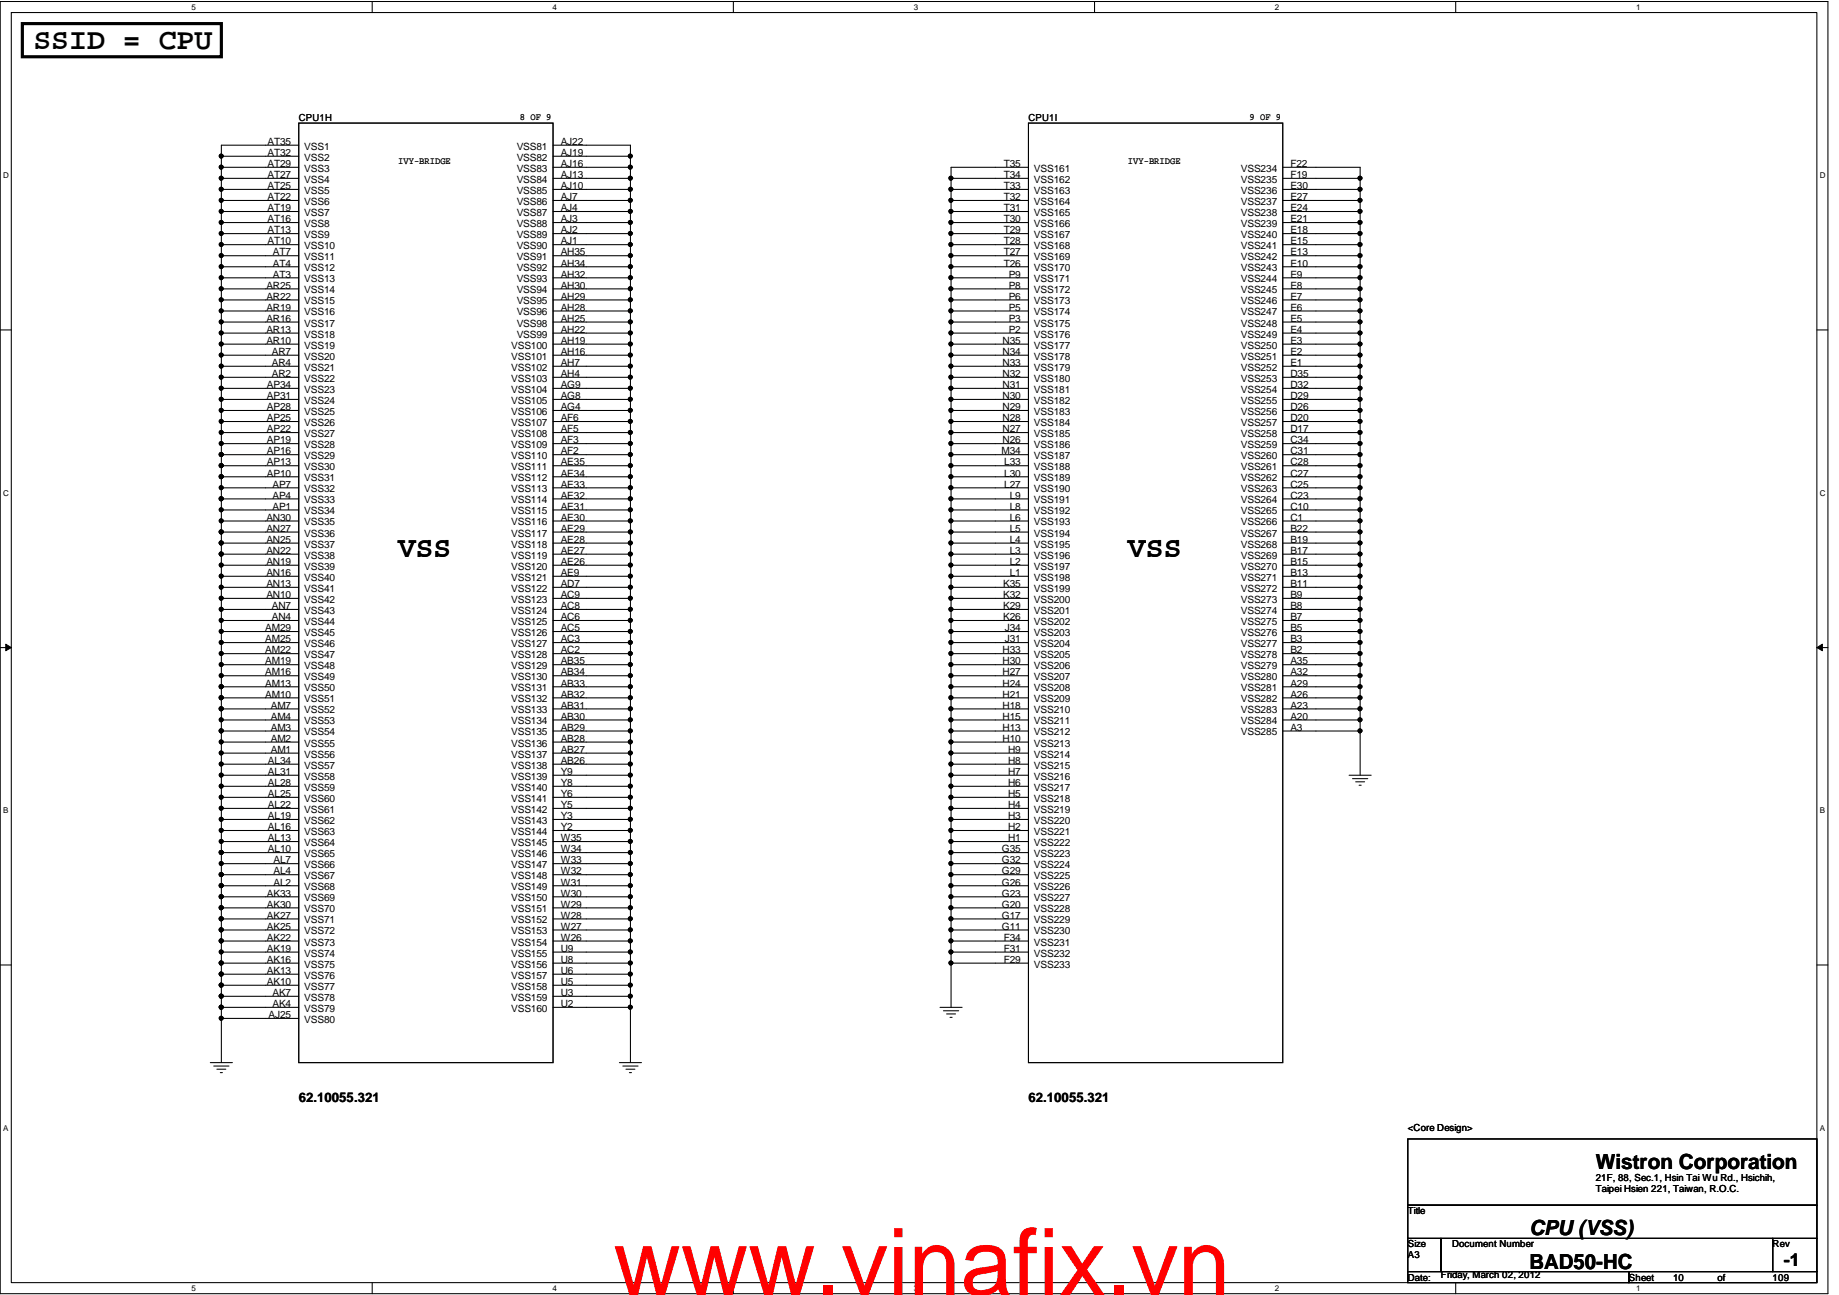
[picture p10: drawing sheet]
<svg xmlns="http://www.w3.org/2000/svg" width="278mm" height="196mm" viewBox="0 0 278 196" stroke-linecap="round" stroke-linejoin="round" font-family="sans-serif">
<defs><g id="words">
<text font-size="14.1" fill="#f00" x="92.8" y="196">www.vinafix.vn</text>
<g font-size="4.5">
<text x="5.1" y="7.4">SSID = CPU</text>
<text x="60.2" y="84.3">VSS</text>
<text x="170.6" y="84.3">VSS</text>
</g>
<g font-size="3.1">
<text x="241.4" y="176.9">Wistron Corporation</text>
<text x="231.3" y="192">BAD50-HC</text>
<text x="231.3" y="186.9">CPU (VSS)</text>
</g>
<text font-size="2.7" x="269.8" y="191.5">-1</text>
<g font-size="2">
<text x="45.2" y="166.7">62.10055.321</text>
<text x="155.6" y="166.7">62.10055.321</text>
</g>
<g font-size="1.5">
<text x="40.5" y="21.9">AT35</text>
<text x="40.5" y="23.6">AT32</text>
<text x="45.2" y="18.3">CPU1H</text>
<text x="46" y="22.6">VSS1</text>
<text x="78.2" y="22.6">VSS81</text>
<text x="78.6" y="18.1">8 OF 9</text>
<text x="84.8" y="21.9">AJ22</text>
<text x="84.8" y="23.6">AJ19</text>
<text x="155.6" y="18.3">CPU1I</text>
<text x="189" y="18.1">9 OF 9</text>
<text x="40.5" y="25.3">AT29</text>
<text x="40.5" y="26.9">AT27</text>
<text x="40.5" y="28.6">AT25</text>
<text x="46" y="24.3">VSS2</text>
<text x="46" y="26">VSS3</text>
<text x="46" y="27.7">VSS4</text>
<text x="46" y="29.3">VSS5</text>
<text x="60.2" y="24.8">IVY-BRIDGE</text>
<text x="78.2" y="24.3">VSS82</text>
<text x="78.2" y="26">VSS83</text>
<text x="78.2" y="27.7">VSS84</text>
<text x="78.2" y="29.3">VSS85</text>
<text x="84.8" y="25.3">AJ16</text>
<text x="84.8" y="26.9">AJ13</text>
<text x="84.8" y="28.6">AJ10</text>
<text x="151.8" y="25.3">T35</text>
<text x="151.8" y="26.9">T34</text>
<text x="151.8" y="28.6">T33</text>
<text x="156.4" y="26">VSS161</text>
<text x="156.4" y="27.7">VSS162</text>
<text x="156.4" y="29.3">VSS163</text>
<text x="170.6" y="24.8">IVY-BRIDGE</text>
<text x="187.7" y="26">VSS234</text>
<text x="187.7" y="27.7">VSS235</text>
<text x="187.7" y="29.3">VSS236</text>
<text x="195.2" y="25.3">F22</text>
<text x="195.2" y="26.9">F19</text>
<text x="195.2" y="28.6">E30</text>
<text x="40.5" y="30.3">AT22</text>
<text x="40.5" y="32">AT19</text>
<text x="40.5" y="33.6">AT16</text>
<text x="40.5" y="35.3">AT13</text>
<text x="46" y="31">VSS6</text>
<text x="46" y="32.7">VSS7</text>
<text x="46" y="34.4">VSS8</text>
<text x="78.2" y="31">VSS86</text>
<text x="78.2" y="32.7">VSS87</text>
<text x="78.2" y="34.4">VSS88</text>
<text x="84.8" y="30.3">AJ7</text>
<text x="84.8" y="32">AJ4</text>
<text x="84.8" y="33.6">AJ3</text>
<text x="84.8" y="35.3">AJ2</text>
<text x="151.8" y="30.3">T32</text>
<text x="151.8" y="32">T31</text>
<text x="151.8" y="33.6">T30</text>
<text x="151.8" y="35.3">T29</text>
<text x="156.4" y="31">VSS164</text>
<text x="156.4" y="32.7">VSS165</text>
<text x="156.4" y="34.4">VSS166</text>
<text x="187.7" y="31">VSS237</text>
<text x="187.7" y="32.7">VSS238</text>
<text x="187.7" y="34.4">VSS239</text>
<text x="195.2" y="30.3">E27</text>
<text x="195.2" y="32">E24</text>
<text x="195.2" y="33.6">E21</text>
<text x="195.2" y="35.3">E18</text>
<text x="40.5" y="37">AT10</text>
<text x="41.3" y="38.7">AT7</text>
<text x="41.3" y="40.3">AT4</text>
<text x="41.3" y="42">AT3</text>
<text x="46" y="36">VSS9</text>
<text x="46" y="37.7">VSS10</text>
<text x="46" y="39.4">VSS11</text>
<text x="46" y="41">VSS12</text>
<text x="78.2" y="36">VSS89</text>
<text x="78.2" y="37.7">VSS90</text>
<text x="78.2" y="39.4">VSS91</text>
<text x="78.2" y="41">VSS92</text>
<text x="84.8" y="37">AJ1</text>
<text x="84.8" y="38.7">AH35</text>
<text x="84.8" y="40.3">AH34</text>
<text x="84.8" y="42">AH32</text>
<text x="151.8" y="37">T28</text>
<text x="151.8" y="38.7">T27</text>
<text x="151.8" y="40.3">T26</text>
<text x="152.6" y="42">P9</text>
<text x="156.4" y="36">VSS167</text>
<text x="156.4" y="37.7">VSS168</text>
<text x="156.4" y="39.4">VSS169</text>
<text x="156.4" y="41">VSS170</text>
<text x="187.7" y="36">VSS240</text>
<text x="187.7" y="37.7">VSS241</text>
<text x="187.7" y="39.4">VSS242</text>
<text x="187.7" y="41">VSS243</text>
<text x="195.2" y="37">E15</text>
<text x="195.2" y="38.7">E13</text>
<text x="195.2" y="40.3">E10</text>
<text x="195.2" y="42">E9</text>
<text x="40.3" y="43.7">AR25</text>
<text x="40.3" y="45.3">AR22</text>
<text x="40.3" y="47">AR19</text>
<text x="46" y="42.7">VSS13</text>
<text x="46" y="44.4">VSS14</text>
<text x="46" y="46.1">VSS15</text>
<text x="46" y="47.7">VSS16</text>
<text x="78.2" y="42.7">VSS93</text>
<text x="78.2" y="44.4">VSS94</text>
<text x="78.2" y="46.1">VSS95</text>
<text x="78.2" y="47.7">VSS96</text>
<text x="84.8" y="43.7">AH30</text>
<text x="84.8" y="45.3">AH29</text>
<text x="84.8" y="47">AH28</text>
<text x="152.6" y="43.7">P8</text>
<text x="152.6" y="45.3">P6</text>
<text x="152.6" y="47">P5</text>
<text x="156.4" y="42.7">VSS171</text>
<text x="156.4" y="44.4">VSS172</text>
<text x="156.4" y="46.1">VSS173</text>
<text x="156.4" y="47.7">VSS174</text>
<text x="187.7" y="42.7">VSS244</text>
<text x="187.7" y="44.4">VSS245</text>
<text x="187.7" y="46.1">VSS246</text>
<text x="187.7" y="47.7">VSS247</text>
<text x="195.2" y="43.7">E8</text>
<text x="195.2" y="45.3">E7</text>
<text x="195.2" y="47">E6</text>
<text x="40.3" y="48.7">AR16</text>
<text x="40.3" y="50.4">AR13</text>
<text x="40.3" y="52">AR10</text>
<text x="41.1" y="53.7">AR7</text>
<text x="46" y="49.4">VSS17</text>
<text x="46" y="51.1">VSS18</text>
<text x="46" y="52.7">VSS19</text>
<text x="77.3" y="52.7">VSS100</text>
<text x="78.2" y="49.4">VSS98</text>
<text x="78.2" y="51.1">VSS99</text>
<text x="84.8" y="48.7">AH25</text>
<text x="84.8" y="50.4">AH22</text>
<text x="84.8" y="52">AH19</text>
<text x="84.8" y="53.7">AH16</text>
<text x="151.7" y="52">N35</text>
<text x="151.7" y="53.7">N34</text>
<text x="152.6" y="48.7">P3</text>
<text x="152.6" y="50.4">P2</text>
<text x="156.4" y="49.4">VSS175</text>
<text x="156.4" y="51.1">VSS176</text>
<text x="156.4" y="52.7">VSS177</text>
<text x="187.7" y="49.4">VSS248</text>
<text x="187.7" y="51.1">VSS249</text>
<text x="187.7" y="52.7">VSS250</text>
<text x="195.2" y="48.7">E5</text>
<text x="195.2" y="50.4">E4</text>
<text x="195.2" y="52">E3</text>
<text x="195.2" y="53.7">E2</text>
<text x="40.4" y="58.7">AP34</text>
<text x="41.1" y="55.4">AR4</text>
<text x="41.1" y="57">AR2</text>
<text x="46" y="54.4">VSS20</text>
<text x="46" y="56.1">VSS21</text>
<text x="46" y="57.8">VSS22</text>
<text x="46" y="59.4">VSS23</text>
<text x="77.3" y="54.4">VSS101</text>
<text x="77.3" y="56.1">VSS102</text>
<text x="77.3" y="57.8">VSS103</text>
<text x="77.3" y="59.4">VSS104</text>
<text x="84.8" y="55.4">AH7</text>
<text x="84.8" y="57">AH4</text>
<text x="84.8" y="58.7">AG9</text>
<text x="151.7" y="55.4">N33</text>
<text x="151.7" y="57">N32</text>
<text x="151.7" y="58.7">N31</text>
<text x="156.4" y="54.4">VSS178</text>
<text x="156.4" y="56.1">VSS179</text>
<text x="156.4" y="57.8">VSS180</text>
<text x="156.4" y="59.4">VSS181</text>
<text x="187.7" y="54.4">VSS251</text>
<text x="187.7" y="56.1">VSS252</text>
<text x="187.7" y="57.8">VSS253</text>
<text x="187.7" y="59.4">VSS254</text>
<text x="195.2" y="55.4">E1</text>
<text x="195.2" y="57">D35</text>
<text x="195.2" y="58.7">D32</text>
<text x="40.4" y="60.4">AP31</text>
<text x="40.4" y="62.1">AP28</text>
<text x="40.4" y="63.7">AP25</text>
<text x="40.4" y="65.4">AP22</text>
<text x="46" y="61.1">VSS24</text>
<text x="46" y="62.8">VSS25</text>
<text x="46" y="64.5">VSS26</text>
<text x="77.3" y="61.1">VSS105</text>
<text x="77.3" y="62.8">VSS106</text>
<text x="77.3" y="64.5">VSS107</text>
<text x="84.8" y="60.4">AG8</text>
<text x="84.8" y="62.1">AG4</text>
<text x="84.8" y="63.7">AF6</text>
<text x="84.8" y="65.4">AF5</text>
<text x="151.7" y="60.4">N30</text>
<text x="151.7" y="62.1">N29</text>
<text x="151.7" y="63.7">N28</text>
<text x="151.7" y="65.4">N27</text>
<text x="156.4" y="61.1">VSS182</text>
<text x="156.4" y="62.8">VSS183</text>
<text x="156.4" y="64.5">VSS184</text>
<text x="187.7" y="61.1">VSS255</text>
<text x="187.7" y="62.8">VSS256</text>
<text x="187.7" y="64.5">VSS257</text>
<text x="195.2" y="60.4">D29</text>
<text x="195.2" y="62.1">D26</text>
<text x="195.2" y="63.7">D20</text>
<text x="195.2" y="65.4">D17</text>
<text x="40.4" y="67.1">AP19</text>
<text x="40.4" y="68.8">AP16</text>
<text x="40.4" y="70.4">AP13</text>
<text x="46" y="66.1">VSS27</text>
<text x="46" y="67.8">VSS28</text>
<text x="46" y="69.5">VSS29</text>
<text x="46" y="71.1">VSS30</text>
<text x="77.3" y="66.1">VSS108</text>
<text x="77.3" y="67.8">VSS109</text>
<text x="77.3" y="69.5">VSS110</text>
<text x="77.3" y="71.1">VSS111</text>
<text x="84.8" y="67.1">AF3</text>
<text x="84.8" y="68.8">AF2</text>
<text x="84.8" y="70.4">AE35</text>
<text x="151.5" y="68.8">M34</text>
<text x="151.7" y="67.1">N26</text>
<text x="151.9" y="70.4">L33</text>
<text x="156.4" y="66.1">VSS185</text>
<text x="156.4" y="67.8">VSS186</text>
<text x="156.4" y="69.5">VSS187</text>
<text x="156.4" y="71.1">VSS188</text>
<text x="187.7" y="66.1">VSS258</text>
<text x="187.7" y="67.8">VSS259</text>
<text x="187.7" y="69.5">VSS260</text>
<text x="187.7" y="71.1">VSS261</text>
<text x="195.2" y="67.1">C34</text>
<text x="195.2" y="68.8">C31</text>
<text x="195.2" y="70.4">C28</text>
<text x="40.4" y="72.1">AP10</text>
<text x="41.2" y="73.8">AP7</text>
<text x="41.2" y="75.4">AP4</text>
<text x="41.2" y="77.1">AP1</text>
<text x="46" y="72.8">VSS31</text>
<text x="46" y="74.5">VSS32</text>
<text x="46" y="76.2">VSS33</text>
<text x="46" y="77.8">VSS34</text>
<text x="77.3" y="72.8">VSS112</text>
<text x="77.3" y="74.5">VSS113</text>
<text x="77.3" y="76.2">VSS114</text>
<text x="77.3" y="77.8">VSS115</text>
<text x="84.8" y="72.1">AE34</text>
<text x="84.8" y="73.8">AE33</text>
<text x="84.8" y="75.4">AE32</text>
<text x="84.8" y="77.1">AE31</text>
<text x="151.9" y="72.1">L30</text>
<text x="151.9" y="73.8">L27</text>
<text x="152.7" y="75.4">L9</text>
<text x="152.7" y="77.1">L8</text>
<text x="156.4" y="72.8">VSS189</text>
<text x="156.4" y="74.5">VSS190</text>
<text x="156.4" y="76.2">VSS191</text>
<text x="156.4" y="77.8">VSS192</text>
<text x="187.7" y="72.8">VSS262</text>
<text x="187.7" y="74.5">VSS263</text>
<text x="187.7" y="76.2">VSS264</text>
<text x="187.7" y="77.8">VSS265</text>
<text x="195.2" y="72.1">C27</text>
<text x="195.2" y="73.8">C25</text>
<text x="195.2" y="75.4">C23</text>
<text x="195.2" y="77.1">C10</text>
<text x="40.3" y="78.8">AN30</text>
<text x="40.3" y="80.5">AN27</text>
<text x="40.3" y="82.1">AN25</text>
<text x="40.3" y="83.8">AN22</text>
<text x="46" y="79.5">VSS35</text>
<text x="46" y="81.2">VSS36</text>
<text x="46" y="82.9">VSS37</text>
<text x="77.3" y="79.5">VSS116</text>
<text x="77.3" y="81.2">VSS117</text>
<text x="77.3" y="82.9">VSS118</text>
<text x="84.8" y="78.8">AE30</text>
<text x="84.8" y="80.5">AE29</text>
<text x="84.8" y="82.1">AE28</text>
<text x="84.8" y="83.8">AE27</text>
<text x="152.7" y="78.8">L6</text>
<text x="152.7" y="80.5">L5</text>
<text x="152.7" y="82.1">L4</text>
<text x="152.7" y="83.8">L3</text>
<text x="156.4" y="79.5">VSS193</text>
<text x="156.4" y="81.2">VSS194</text>
<text x="156.4" y="82.9">VSS195</text>
<text x="187.7" y="79.5">VSS266</text>
<text x="187.7" y="81.2">VSS267</text>
<text x="187.7" y="82.9">VSS268</text>
<text x="195.2" y="78.8">C1</text>
<text x="195.2" y="80.5">B22</text>
<text x="195.2" y="82.1">B19</text>
<text x="195.2" y="83.8">B17</text>
<text x="40.3" y="85.5">AN19</text>
<text x="40.3" y="87.2">AN16</text>
<text x="40.3" y="88.8">AN13</text>
<text x="46" y="84.5">VSS38</text>
<text x="46" y="86.2">VSS39</text>
<text x="46" y="87.9">VSS40</text>
<text x="46" y="89.5">VSS41</text>
<text x="77.3" y="84.5">VSS119</text>
<text x="77.3" y="86.2">VSS120</text>
<text x="77.3" y="87.9">VSS121</text>
<text x="77.3" y="89.5">VSS122</text>
<text x="84.8" y="85.5">AE26</text>
<text x="84.8" y="87.2">AE9</text>
<text x="84.8" y="88.8">AD7</text>
<text x="151.7" y="88.8">K35</text>
<text x="152.7" y="85.5">L2</text>
<text x="152.7" y="87.2">L1</text>
<text x="156.4" y="84.5">VSS196</text>
<text x="156.4" y="86.2">VSS197</text>
<text x="156.4" y="87.9">VSS198</text>
<text x="156.4" y="89.5">VSS199</text>
<text x="187.7" y="84.5">VSS269</text>
<text x="187.7" y="86.2">VSS270</text>
<text x="187.7" y="87.9">VSS271</text>
<text x="187.7" y="89.5">VSS272</text>
<text x="195.2" y="85.5">B15</text>
<text x="195.2" y="87.2">B13</text>
<text x="195.2" y="88.8">B11</text>
<text x="40.1" y="95.5">AM29</text>
<text x="40.3" y="90.5">AN10</text>
<text x="41.1" y="92.2">AN7</text>
<text x="41.1" y="93.8">AN4</text>
<text x="46" y="91.2">VSS42</text>
<text x="46" y="92.9">VSS43</text>
<text x="46" y="94.6">VSS44</text>
<text x="77.3" y="91.2">VSS123</text>
<text x="77.3" y="92.9">VSS124</text>
<text x="77.3" y="94.6">VSS125</text>
<text x="84.8" y="90.5">AC9</text>
<text x="84.8" y="92.2">AC8</text>
<text x="84.8" y="93.8">AC6</text>
<text x="84.8" y="95.5">AC5</text>
<text x="151.7" y="90.5">K32</text>
<text x="151.7" y="92.2">K29</text>
<text x="151.7" y="93.8">K26</text>
<text x="152" y="95.5">J34</text>
<text x="156.4" y="91.2">VSS200</text>
<text x="156.4" y="92.9">VSS201</text>
<text x="156.4" y="94.6">VSS202</text>
<text x="187.7" y="91.2">VSS273</text>
<text x="187.7" y="92.9">VSS274</text>
<text x="187.7" y="94.6">VSS275</text>
<text x="195.2" y="90.5">B9</text>
<text x="195.2" y="92.2">B8</text>
<text x="195.2" y="93.8">B7</text>
<text x="195.2" y="95.5">B5</text>
<text x="40.1" y="97.2">AM25</text>
<text x="40.1" y="98.9">AM22</text>
<text x="40.1" y="100.5">AM19</text>
<text x="46" y="96.2">VSS45</text>
<text x="46" y="97.9">VSS46</text>
<text x="46" y="99.6">VSS47</text>
<text x="46" y="101.2">VSS48</text>
<text x="77.3" y="96.2">VSS126</text>
<text x="77.3" y="97.9">VSS127</text>
<text x="77.3" y="99.6">VSS128</text>
<text x="77.3" y="101.2">VSS129</text>
<text x="84.8" y="97.2">AC3</text>
<text x="84.8" y="98.9">AC2</text>
<text x="84.8" y="100.5">AB35</text>
<text x="151.7" y="98.9">H33</text>
<text x="151.7" y="100.5">H30</text>
<text x="152" y="97.2">J31</text>
<text x="156.4" y="96.2">VSS203</text>
<text x="156.4" y="97.9">VSS204</text>
<text x="156.4" y="99.6">VSS205</text>
<text x="156.4" y="101.2">VSS206</text>
<text x="187.7" y="96.2">VSS276</text>
<text x="187.7" y="97.9">VSS277</text>
<text x="187.7" y="99.6">VSS278</text>
<text x="187.7" y="101.2">VSS279</text>
<text x="195.2" y="97.2">B3</text>
<text x="195.2" y="98.9">B2</text>
<text x="195.2" y="100.5">A35</text>
<text x="40.1" y="102.2">AM16</text>
<text x="40.1" y="103.9">AM13</text>
<text x="40.1" y="105.5">AM10</text>
<text x="41" y="107.2">AM7</text>
<text x="46" y="102.9">VSS49</text>
<text x="46" y="104.6">VSS50</text>
<text x="46" y="106.3">VSS51</text>
<text x="46" y="107.9">VSS52</text>
<text x="77.3" y="102.9">VSS130</text>
<text x="77.3" y="104.6">VSS131</text>
<text x="77.3" y="106.3">VSS132</text>
<text x="77.3" y="107.9">VSS133</text>
<text x="84.8" y="102.2">AB34</text>
<text x="84.8" y="103.9">AB33</text>
<text x="84.8" y="105.5">AB32</text>
<text x="84.8" y="107.2">AB31</text>
<text x="151.7" y="102.2">H27</text>
<text x="151.7" y="103.9">H24</text>
<text x="151.7" y="105.5">H21</text>
<text x="151.7" y="107.2">H18</text>
<text x="156.4" y="102.9">VSS207</text>
<text x="156.4" y="104.6">VSS208</text>
<text x="156.4" y="106.3">VSS209</text>
<text x="156.4" y="107.9">VSS210</text>
<text x="187.7" y="102.9">VSS280</text>
<text x="187.7" y="104.6">VSS281</text>
<text x="187.7" y="106.3">VSS282</text>
<text x="187.7" y="107.9">VSS283</text>
<text x="195.2" y="102.2">A32</text>
<text x="195.2" y="103.9">A29</text>
<text x="195.2" y="105.5">A26</text>
<text x="195.2" y="107.2">A23</text>
<text x="41" y="108.9">AM4</text>
<text x="41" y="110.6">AM3</text>
<text x="41" y="112.2">AM2</text>
<text x="41" y="113.9">AM1</text>
<text x="46" y="109.6">VSS53</text>
<text x="46" y="111.3">VSS54</text>
<text x="46" y="113">VSS55</text>
<text x="77.3" y="109.6">VSS134</text>
<text x="77.3" y="111.3">VSS135</text>
<text x="77.3" y="113">VSS136</text>
<text x="84.8" y="108.9">AB30</text>
<text x="84.8" y="110.6">AB29</text>
<text x="84.8" y="112.2">AB28</text>
<text x="84.8" y="113.9">AB27</text>
<text x="151.7" y="108.9">H15</text>
<text x="151.7" y="110.6">H13</text>
<text x="151.7" y="112.2">H10</text>
<text x="152.5" y="113.9">H9</text>
<text x="156.4" y="109.6">VSS211</text>
<text x="156.4" y="111.3">VSS212</text>
<text x="156.4" y="113">VSS213</text>
<text x="187.7" y="109.6">VSS284</text>
<text x="187.7" y="111.3">VSS285</text>
<text x="195.2" y="108.9">A20</text>
<text x="195.2" y="110.6">A3</text>
<text x="40.5" y="115.6">AL34</text>
<text x="40.5" y="117.3">AL31</text>
<text x="40.5" y="118.9">AL28</text>
<text x="46" y="114.6">VSS56</text>
<text x="46" y="116.3">VSS57</text>
<text x="46" y="118">VSS58</text>
<text x="46" y="119.6">VSS59</text>
<text x="77.3" y="114.6">VSS137</text>
<text x="77.3" y="116.3">VSS138</text>
<text x="77.3" y="118">VSS139</text>
<text x="77.3" y="119.6">VSS140</text>
<text x="84.8" y="115.6">AB26</text>
<text x="84.8" y="117.3">Y9</text>
<text x="84.8" y="118.9">Y8</text>
<text x="152.5" y="115.6">H8</text>
<text x="152.5" y="117.3">H7</text>
<text x="152.5" y="118.9">H6</text>
<text x="156.4" y="114.6">VSS214</text>
<text x="156.4" y="116.3">VSS215</text>
<text x="156.4" y="118">VSS216</text>
<text x="156.4" y="119.6">VSS217</text>
<text x="40.5" y="120.6">AL25</text>
<text x="40.5" y="122.3">AL22</text>
<text x="40.5" y="123.9">AL19</text>
<text x="40.5" y="125.6">AL16</text>
<text x="46" y="121.3">VSS60</text>
<text x="46" y="123">VSS61</text>
<text x="46" y="124.7">VSS62</text>
<text x="77.3" y="121.3">VSS141</text>
<text x="77.3" y="123">VSS142</text>
<text x="77.3" y="124.7">VSS143</text>
<text x="84.8" y="120.6">Y6</text>
<text x="84.8" y="122.3">Y5</text>
<text x="84.8" y="123.9">Y3</text>
<text x="84.8" y="125.6">Y2</text>
<text x="152.5" y="120.6">H5</text>
<text x="152.5" y="122.3">H4</text>
<text x="152.5" y="123.9">H3</text>
<text x="152.5" y="125.6">H2</text>
<text x="156.4" y="121.3">VSS218</text>
<text x="156.4" y="123">VSS219</text>
<text x="156.4" y="124.7">VSS220</text>
<text x="40.5" y="127.3">AL13</text>
<text x="40.5" y="129">AL10</text>
<text x="41.4" y="130.6">AL7</text>
<text x="46" y="126.3">VSS63</text>
<text x="46" y="128">VSS64</text>
<text x="46" y="129.7">VSS65</text>
<text x="46" y="131.4">VSS66</text>
<text x="77.3" y="126.3">VSS144</text>
<text x="77.3" y="128">VSS145</text>
<text x="77.3" y="129.7">VSS146</text>
<text x="77.3" y="131.4">VSS147</text>
<text x="84.8" y="127.3">W35</text>
<text x="84.8" y="129">W34</text>
<text x="84.8" y="130.6">W33</text>
<text x="151.5" y="129">G35</text>
<text x="151.5" y="130.6">G32</text>
<text x="152.5" y="127.3">H1</text>
<text x="156.4" y="126.3">VSS221</text>
<text x="156.4" y="128">VSS222</text>
<text x="156.4" y="129.7">VSS223</text>
<text x="156.4" y="131.4">VSS224</text>
<text x="40.4" y="135.7">AK33</text>
<text x="40.4" y="137.3">AK30</text>
<text x="41.4" y="132.3">AL4</text>
<text x="41.4" y="134">AL2</text>
<text x="46" y="133">VSS67</text>
<text x="46" y="134.7">VSS68</text>
<text x="46" y="136.4">VSS69</text>
<text x="77.3" y="133">VSS148</text>
<text x="77.3" y="134.7">VSS149</text>
<text x="77.3" y="136.4">VSS150</text>
<text x="84.8" y="132.3">W32</text>
<text x="84.8" y="134">W31</text>
<text x="84.8" y="135.7">W30</text>
<text x="84.8" y="137.3">W29</text>
<text x="151.5" y="132.3">G29</text>
<text x="151.5" y="134">G26</text>
<text x="151.5" y="135.7">G23</text>
<text x="151.5" y="137.3">G20</text>
<text x="156.4" y="133">VSS225</text>
<text x="156.4" y="134.7">VSS226</text>
<text x="156.4" y="136.4">VSS227</text>
<text x="40.4" y="139">AK27</text>
<text x="40.4" y="140.7">AK25</text>
<text x="40.4" y="142.3">AK22</text>
<text x="46" y="138">VSS70</text>
<text x="46" y="139.7">VSS71</text>
<text x="46" y="141.4">VSS72</text>
<text x="46" y="143.1">VSS73</text>
<text x="77.3" y="138">VSS151</text>
<text x="77.3" y="139.7">VSS152</text>
<text x="77.3" y="141.4">VSS153</text>
<text x="77.3" y="143.1">VSS154</text>
<text x="84.8" y="139">W28</text>
<text x="84.8" y="140.7">W27</text>
<text x="84.8" y="142.3">W26</text>
<text x="151.5" y="139">G17</text>
<text x="151.5" y="140.7">G11</text>
<text x="151.8" y="142.3">F34</text>
<text x="156.4" y="138">VSS228</text>
<text x="156.4" y="139.7">VSS229</text>
<text x="156.4" y="141.4">VSS230</text>
<text x="156.4" y="143.1">VSS231</text>
<text x="40.4" y="144">AK19</text>
<text x="40.4" y="145.7">AK16</text>
<text x="40.4" y="147.4">AK13</text>
<text x="40.4" y="149">AK10</text>
<text x="46" y="144.7">VSS74</text>
<text x="46" y="146.4">VSS75</text>
<text x="46" y="148.1">VSS76</text>
<text x="46" y="149.7">VSS77</text>
<text x="77.3" y="144.7">VSS155</text>
<text x="77.3" y="146.4">VSS156</text>
<text x="77.3" y="148.1">VSS157</text>
<text x="77.3" y="149.7">VSS158</text>
<text x="84.8" y="144">U9</text>
<text x="84.8" y="145.7">U8</text>
<text x="84.8" y="147.4">U6</text>
<text x="84.8" y="149">U5</text>
<text x="151.8" y="144">F31</text>
<text x="151.8" y="145.7">F29</text>
<text x="156.4" y="144.7">VSS232</text>
<text x="156.4" y="146.4">VSS233</text>
<text x="40.6" y="154">AJ25</text>
<text x="41.2" y="150.7">AK7</text>
<text x="41.2" y="152.4">AK4</text>
<text x="46" y="151.4">VSS78</text>
<text x="46" y="153.1">VSS79</text>
<text x="46" y="154.8">VSS80</text>
<text x="77.3" y="151.4">VSS159</text>
<text x="77.3" y="153.1">VSS160</text>
<text x="84.8" y="150.7">U3</text>
<text x="84.8" y="152.4">U2</text>
<text x="213" y="171.2">&lt;Core Design&gt;</text>
<text x="241.4" y="178.7">21F, 88, Sec.1, Hsin Tai Wu Rd., Hsichih,</text>
<text x="213" y="183.7">Title</text>
<text x="241.4" y="180.4">Taipei Hsien 221, Taiwan, R.O.C.</text>
<text x="213" y="188.7">Size</text>
<text x="213" y="190.4">A3</text>
<text x="219.6" y="188.7">Document Number</text>
<text x="268.1" y="188.7">Rev</text>
<text x="213" y="193.7">Date:</text>
<text x="218" y="193.4">Friday, March 02, 2012</text>
<text x="246.4" y="193.7">Sheet</text>
<text x="253.1" y="193.7">10</text>
<text x="259.8" y="193.7">of</text>
<text x="268.1" y="193.7">109</text>
</g>
<g font-size="1.2">
<text x="29" y="1.5">5</text>
<text x="83.6" y="1.5">4</text>
<text x="138.2" y="1.5">3</text>
<text x="192.8" y="1.5">2</text>
<text x="247.5" y="1.5">1</text>
<text x=".5" y="27">D</text>
<text x="275.3" y="27">D</text>
<text x=".5" y="75">C</text>
<text x="275.3" y="75">C</text>
<text x=".5" y="123.1">B</text>
<text x="275.3" y="123.1">B</text>
<text x=".5" y="171.1">A</text>
<text x="275.3" y="171.1">A</text>
<text x="29" y="195.3">5</text>
<text x="83.6" y="195.3">4</text>
<text x="138.2" y="195.3">3</text>
<text x="192.8" y="195.3">2</text>
<text x="247.5" y="195.3">1</text>
</g>
</g></defs>
<path d="M0 .2h276.5v195.5h-276.5zM1.7 1.9h273.1v192.2h-273.1z" fill="none" stroke="#000" stroke-width=".16"/>
<g fill="#fff">
<path d="M29 .4h.6v1.3h-.6z"/>
<path d="M29 194.2h.6v1.3h-.6z"/>
</g>
<path d="M56.3 .2v1.7M56.3 194.1v1.6" fill="none" stroke="#000" stroke-width=".16"/>
<g fill="#fff">
<path d="M83.6 .4h.6v1.3h-.6z"/>
<path d="M83.6 194.2h.6v1.3h-.6z"/>
</g>
<path d="M110.9 .2v1.7M110.9 194.1v1.6" fill="none" stroke="#000" stroke-width=".16"/>
<g fill="#fff">
<path d="M138.2 .4h.6v1.3h-.6z"/>
<path d="M138.2 194.2h.6v1.3h-.6z"/>
</g>
<path d="M165.6 .2v1.7M165.6 194.1v1.6" fill="none" stroke="#000" stroke-width=".16"/>
<g fill="#fff">
<path d="M192.8 .4h.7v1.3h-.7z"/>
<path d="M192.8 194.2h.7v1.3h-.7z"/>
</g>
<path d="M220.2 .2v1.7M220.2 194.1v1.6" fill="none" stroke="#000" stroke-width=".16"/>
<g fill="#fff">
<path d="M247.5 .4h.6v1.3h-.6z"/>
<path d="M247.5 194.2h.6v1.3h-.6z"/>
<path d="M.5 25.9h.8v1.3h-.8z"/>
<path d="M275.3 25.9h.8v1.3h-.8z"/>
<path d="M.5 73.9h.8v1.3h-.8z"/>
<path d="M275.3 73.9h.8v1.3h-.8z"/>
</g>
<path d="M0 49.9h1.7M274.8 49.9h1.7" fill="none" stroke="#000" stroke-width=".16"/>
<g fill="#fff">
<path d="M.5 122h.7v1.3h-.7z"/>
<path d="M275.3 122h.7v1.3h-.7z"/>
</g>
<path d="M0 98h1.7M274.8 98h1.7" fill="none" stroke="#000" stroke-width=".16"/>
<path d="M.9 97.5l.8 .5-.8 .5zM274.8 98l.9-.5v1z" fill="#000"/>
<path d="M.9 97.5l.8 .5-.8 .5zM274.8 98l.9-.5v1z" fill="none" stroke="#000" stroke-width=".15"/>
<g fill="#fff">
<path d="M.5 170h.7v1.3h-.7z"/>
<path d="M275.3 170h.7v1.3h-.7z"/>
</g>
<g fill="none" stroke="#000" stroke-width=".16">
<path d="M45.2 18.6h38.5v142.2h-38.5zM155.6 18.6h38.4v142.2h-38.4zM33.5 33.7h11.7M33.5 35.3h11.7M33.5 37v1.7M33.5 33.7v3.3M45.2 28.7h-11.7v1.6M45.2 30.3h-11.7v1.7M45.2 22h-11.7v1.6M45.2 32h-11.7v1.7M45.2 37h-11.7M45.2 38.7h-11.7v1.7"/>
<path d="M45.2 23.6h-11.7v1.7M45.2 25.3h-11.7v1.7M45.2 27h-11.7v1.7M83.7 30.3h11.7M83.7 22h11.7v1.6M83.7 33.7h11.7M83.7 37h11.7M83.7 38.7h11.7M83.7 23.6h11.7M83.7 27h11.7M95.4 28.7h-11.7M95.4 32h-11.7"/>
<path d="M95.4 35.3h-11.7M95.4 25.3h-11.7M95.4 33.7v1.6M95.4 30.3v1.7M95.4 25.3v1.7M95.4 23.6v1.7M95.4 37v1.7M95.4 27v1.7M95.4 28.7v1.6M95.4 35.3v1.7M95.4 38.7v1.7M95.4 32v1.7"/>
<path d="M143.9 32h11.7M143.9 33.7h11.7M143.9 35.3h11.7M143.9 38.7h11.7M143.9 27h11.7M143.9 28.7h11.7M143.9 30.3v1.7M143.9 28.7v1.6M143.9 32v1.7M143.9 27v1.7M143.9 35.3v1.7M143.9 38.7v1.7"/>
<path d="M143.9 37v1.7M143.9 33.7v1.6M155.6 25.3h-11.7v1.7M155.6 37h-11.7M155.6 30.3h-11.7M194 25.3h11.7v1.7M194 32h11.7M194 33.7h11.7M194 35.3h11.7M194 37h11.7M194 27h11.7M194 30.3h11.7"/>
<path d="M205.7 37v1.7M205.7 33.7v1.6M205.7 28.7v1.6M205.7 27v1.7M205.7 30.3v1.7M205.7 32v1.7M205.7 38.7v1.7M205.7 35.3v1.7M205.7 38.7h-11.7M205.7 28.7h-11.7M33.5 40.4h11.7M33.5 43.7h11.7"/>
<path d="M33.5 52.1h11.7M33.5 53.7h11.7M33.5 45.4h11.7M33.5 55.4h11.7M33.5 47.1h11.7M33.5 57.1h11.7M33.5 58.8h11.7M33.5 42v1.7M33.5 43.7v1.7M33.5 40.4v1.6M33.5 45.4v1.7M33.5 52.1v1.6"/>
<path d="M33.5 48.7v1.7M33.5 53.7v1.7M33.5 47.1v1.6M33.5 55.4v1.7M33.5 57.1v1.7M33.5 58.8v1.6M45.2 42h-11.7M45.2 48.7h-11.7M45.2 50.4h-11.7v1.7M83.7 40.4h11.7M83.7 42h11.7M83.7 43.7h11.7"/>
<path d="M83.7 57.1h11.7M83.7 48.7h5M88.7 48.7h6.7M95.4 52.1h-11.7M95.4 53.7h-11.7M95.4 45.4h-11.7M95.4 55.4h-11.7M95.4 47.1h-11.7M95.4 50.4h-11.7M95.4 58.8h-11.7M95.4 50.4v1.7M95.4 53.7v1.7"/>
<path d="M95.4 42v1.7M95.4 47.1v3.3M95.4 58.8v1.6M95.4 43.7v1.7M95.4 45.4v1.7M95.4 52.1v1.6M95.4 57.1v1.7M95.4 55.4v1.7M95.4 40.4v1.6M143.9 47.1h11.7M143.9 40.4h11.7M143.9 55.4h11.7"/>
<path d="M143.9 57.1h11.7M143.9 48.7h11.7M143.9 58.8h11.7M143.9 50.4h11.7M143.9 52.1h11.7M143.9 53.7h11.7M143.9 53.7v1.7M143.9 52.1v1.6M143.9 58.8v1.6M143.9 47.1v1.6M143.9 45.4v1.7M143.9 43.7v1.7"/>
<path d="M143.9 40.4v1.6M143.9 57.1v1.7M143.9 55.4v1.7M143.9 48.7v1.7M143.9 50.4v1.7M143.9 42v1.7M155.6 43.7h-11.7M155.6 45.4h-11.7M155.6 42h-11.7M194 43.7h11.7M194 45.4h11.7M194 42h11.7"/>
<path d="M194 55.4h11.7M194 57.1h11.7M194 48.7h11.7M205.7 53.7v1.7M205.7 57.1v1.7M205.7 40.4v1.6M205.7 45.4v1.7M205.7 50.4v1.7M205.7 52.1v1.6M205.7 47.1v1.6M205.7 42v1.7M205.7 48.7v1.7"/>
<path d="M205.7 55.4v1.7M205.7 58.8v1.6M205.7 43.7v1.7M205.7 47.1h-11.7M205.7 40.4h-11.7M205.7 58.8h-11.7M205.7 50.4h-11.7M205.7 52.1h-11.7M205.7 53.7h-11.7M33.5 63.8h11.7M33.5 65.5h11.7M33.5 67.1h11.7"/>
<path d="M33.5 75.5h11.7M33.5 77.2h11.7M33.5 68.8h11.7M33.5 78.8h11.7M33.5 70.5h11.7M33.5 77.2v1.6M33.5 63.8v1.7M33.5 62.1v1.7M33.5 67.1v1.7M33.5 78.8v1.7M33.5 65.5v1.6M33.5 73.8v1.7"/>
<path d="M33.5 60.4v1.7M33.5 75.5v1.7M33.5 70.5v1.6M33.5 72.1v1.7M33.5 68.8v1.7M45.2 72.1h-11.7M45.2 73.8h-11.7M45.2 60.4h-11.7M45.2 62.1h-11.7M83.7 67.1h11.7M83.7 75.5h11.7M83.7 77.2h11.7"/>
<path d="M83.7 68.8h11.7M83.7 78.8h11.7M83.7 72.1h11.7M83.7 73.8h11.7M83.7 60.4h11.7M83.7 62.1h11.7M95.4 63.8h-11.7M95.4 65.5h-11.7M95.4 70.5h-11.7M95.4 77.2v1.6M95.4 72.1v1.7M95.4 70.5v1.6"/>
<path d="M95.4 67.1v1.7M95.4 63.8v1.7M95.4 62.1v1.7M95.4 68.8v1.7M95.4 73.8v1.7M95.4 78.8v1.7M95.4 65.5v1.6M95.4 60.4v1.7M95.4 75.5v1.7M143.9 70.5h11.7M143.9 73.8h11.7M143.9 75.5h11.7"/>
<path d="M143.9 77.2h11.7M143.9 62.1h11.7M143.9 63.8h11.7M143.9 65.5h11.7M143.9 78.8v1.7M143.9 77.2v1.6M143.9 75.5v1.7M143.9 60.4v1.7M143.9 68.8v1.7M143.9 67.1v1.7M143.9 62.1v1.7M143.9 72.1v1.7"/>
<path d="M143.9 70.5v1.6M143.9 73.8v1.7M143.9 65.5v1.6M143.9 63.8v1.7M155.6 67.1h-11.7M155.6 68.8h-11.7M155.6 60.4h-11.7M155.6 78.8h-11.7M155.6 72.1h-11.7M194 67.1h11.7M194 68.8h11.7M194 60.4h11.7"/>
<path d="M194 78.8h11.7M194 72.1h11.7M194 62.1h11.7M194 63.8h11.7M194 65.5h11.7M205.7 75.5v1.7M205.7 73.8v1.7M205.7 70.5v1.6M205.7 67.1v1.7M205.7 65.5v1.6M205.7 72.1v1.7M205.7 77.2v1.6"/>
<path d="M205.7 62.1v1.7M205.7 68.8v1.7M205.7 63.8v1.7M205.7 60.4v1.7M205.7 78.8v1.7M205.7 70.5h-11.7M205.7 73.8h-11.7M205.7 75.5h-11.7M205.7 77.2h-11.7M33.5 98.9h11.7M33.5 92.2h11.7M33.5 93.9h11.7"/>
<path d="M33.5 95.6h11.7M33.5 87.2h11.7M33.5 88.9h11.7M33.5 80.5h11.7M33.5 90.5h11.7M33.5 82.2h11.7M33.5 83.8h11.7M33.5 92.2v1.7M33.5 95.6v1.6M33.5 93.9v1.7M33.5 98.9v1.7M33.5 88.9v1.6"/>
<path d="M33.5 90.5v1.7M33.5 85.5v3.4M33.5 82.2v1.6M33.5 83.8v1.7M33.5 80.5v1.7M45.2 97.2h-11.7v1.7M45.2 85.5h-11.7M83.7 98.9h11.7M83.7 92.2h11.7M83.7 95.6h11.7M83.7 97.2h11.7M83.7 83.8h11.7"/>
<path d="M83.7 85.5h11.7M95.4 93.9h-11.7M95.4 87.2h-11.7M95.4 88.9h-11.7M95.4 80.5h-11.7M95.4 90.5h-11.7M95.4 82.2h-11.7M95.4 90.5v1.7M95.4 80.5v1.7M95.4 93.9v1.7M95.4 87.2v1.7M95.4 85.5v1.7"/>
<path d="M95.4 82.2v1.6M95.4 83.8v1.7M95.4 88.9v1.6M95.4 97.2v1.7M95.4 92.2v1.7M95.4 98.9v1.7M95.4 95.6v1.6M143.9 95.6h11.7M143.9 97.2h11.7M143.9 98.9h11.7M143.9 82.2h11.7M143.9 90.5h11.7"/>
<path d="M143.9 83.8h11.7M143.9 93.9h11.7M143.9 85.5h11.7M143.9 87.2h11.7M143.9 88.9h11.7M143.9 85.5v1.7M143.9 95.6v1.6M143.9 92.2v1.7M143.9 82.2v1.6M143.9 97.2v1.7M143.9 88.9v1.6M143.9 80.5v1.7"/>
<path d="M143.9 87.2v1.7M143.9 93.9v1.7M143.9 83.8v1.7M143.9 90.5v1.7M143.9 98.9v1.7M155.6 80.5h-11.7M155.6 92.2h-11.7M194 95.6h11.7M194 97.2h11.7M194 98.9h11.7M194 80.5h11.7M194 90.5h11.7"/>
<path d="M194 92.2h11.7M194 87.2h11.7M194 88.9h11.7M205.7 93.9v1.7M205.7 83.8v1.7M205.7 80.5v1.7M205.7 97.2v1.7M205.7 90.5v1.7M205.7 88.9v1.6M205.7 85.5v1.7M205.7 87.2v1.7M205.7 82.2v1.6"/>
<path d="M205.7 92.2v1.7M205.7 95.6v1.6M205.7 98.9v1.7M205.7 82.2h-11.7M205.7 83.8h-11.7M205.7 93.9h-11.7M205.7 85.5h-11.7M33.5 100.6h11.7M33.5 102.2h11.7M33.5 110.6h11.7M33.5 112.3h11.7M33.5 103.9h11.7"/>
<path d="M33.5 114h11.7M33.5 105.6h11.7M33.5 107.3h11.7M33.5 115.6h11.7M33.5 119h11.7M33.5 112.3v1.7M33.5 100.6v1.6M33.5 108.9v1.7M33.5 114v1.6M33.5 102.2v1.7M33.5 110.6v1.7M33.5 103.9v1.7"/>
<path d="M33.5 105.6v1.7M33.5 107.3v1.6M33.5 115.6v1.7M33.5 119v1.6M33.5 117.3v1.7M45.2 108.9h-11.7M45.2 117.3h-11.7M83.7 100.6h11.7M83.7 102.2h11.7M83.7 110.6h11.7M83.7 112.3h11.7M83.7 103.9h11.7"/>
<path d="M83.7 108.9h11.7M95.4 114h-11.7M95.4 105.6h-11.7M95.4 107.3h-11.7M95.4 115.6h-11.7M95.4 117.3h-11.7M95.4 119h-11.7M95.4 107.3v1.6M95.4 112.3v1.7M95.4 119v1.6M95.4 117.3v1.7M95.4 105.6v1.7"/>
<path d="M95.4 102.2v1.7M95.4 115.6v1.7M95.4 110.6v1.7M95.4 108.9v1.7M95.4 114v1.6M95.4 103.9v1.7M95.4 100.6v1.6M143.9 102.2h11.7M143.9 103.9h11.7M143.9 105.6h11.7M143.9 114h11.7M143.9 115.6h11.7"/>
<path d="M143.9 107.3h11.7M143.9 117.3h11.7M143.9 108.9h11.7M143.9 110.6h11.7M143.9 112.3h11.7M143.9 119h11.7M143.9 100.6h11.7M143.9 100.6v1.6M143.9 105.6v1.7M143.9 102.2v1.7M143.9 117.3v1.7M143.9 119v1.6"/>
<path d="M143.9 114v1.6M143.9 110.6v1.7M143.9 108.9v1.7M143.9 107.3v1.6M143.9 103.9v1.7M143.9 112.3v1.7M143.9 115.6v1.7M194 102.2h11.7M194 103.9h11.7M194 105.6h11.7M194 107.3h11.7M194 108.9h11.7"/>
<path d="M194 110.6h11.7M194 100.6h11.7M204.1 117.3h3.3M204.6 117.8h2.3M205.1 118.3h1.3M205.6 118.8h.3M205.7 108.9v1.7M205.7 105.6v1.7M205.7 110.6v6.7M205.7 100.6v1.6M205.7 102.2v1.7M205.7 107.3v1.6"/>
<path d="M205.7 103.9v1.7M33.5 122.3h11.7M33.5 124h11.7M33.5 125.7h11.7M33.5 129h11.7M33.5 130.7h11.7M33.5 132.3h11.7M33.5 134h11.7M33.5 135.7h11.7M33.5 137.4h11.7M33.5 125.7v1.6M33.5 122.3v1.7"/>
<path d="M33.5 120.6v1.7M33.5 124v1.7M33.5 127.3v1.7M33.5 130.7v1.6M33.5 129v1.7M33.5 139v1.7M33.5 134v1.7M33.5 137.4v1.6M33.5 135.7v1.7M33.5 132.3v1.7M45.2 120.6h-11.7M45.2 127.3h-11.7"/>
<path d="M45.2 139h-11.7M83.7 129h11.7M83.7 130.7h11.7M83.7 132.3h11.7M83.7 127.3h11.7M83.7 134h11.7M83.7 139h11.7M95.4 122.3h-11.7M95.4 124h-11.7M95.4 125.7h-11.7M95.4 120.6h-11.7M95.4 135.7h-11.7"/>
<path d="M95.4 137.4h-11.7M95.4 139v1.7M95.4 132.3v1.7M95.4 137.4v1.6M95.4 124v1.7M95.4 122.3v1.7M95.4 120.6v1.7M95.4 129v1.7M95.4 125.7v1.6M95.4 134v1.7M95.4 130.7v1.6M95.4 135.7v1.7"/>
<path d="M95.4 127.3v1.7M143.9 125.7h11.7M143.9 127.3h11.7M143.9 129h11.7M143.9 120.6h11.7M143.9 122.3h11.7M143.9 124h11.7M143.9 132.3h11.7M143.9 130.7h11.7M143.9 137.4h11.7M143.9 132.3v1.7M143.9 122.3v1.7"/>
<path d="M143.9 130.7v1.6M143.9 139v1.7M143.9 120.6v1.7M143.9 137.4v1.6M143.9 129v1.7M143.9 134v1.7M143.9 125.7v1.6M143.9 135.7v1.7M143.9 124v1.7M143.9 127.3v1.7M155.6 134h-11.7M155.6 135.7h-11.7"/>
<path d="M155.6 139h-11.7M0 146h1.7M33.5 150.7h11.7M33.5 154.1h11.7M33.5 145.7h11.7M33.5 147.4h11.7M33.5 149.1h11.7M33.5 142.4h11.7M33.5 144.1h11.7M33.5 154.1v6.7M33.5 147.4v1.7M33.5 150.7v1.7"/>
<path d="M33.5 152.4v1.7M33.5 149.1v1.6M33.5 145.7v1.7M33.5 144.1v1.6M33.5 140.7v1.7M33.5 142.4v1.7M45.2 152.4h-11.7M45.2 140.7h-11.7M83.7 140.7h11.7M83.7 142.4h11.7M83.7 149.1h11.7M95.4 144.1h-11.7"/>
<path d="M95.4 150.7h-11.7M95.4 152.4h-11.7M95.4 145.7h-11.7M95.4 147.4h-11.7M95.4 152.4v8.4M95.4 145.7v1.7M95.4 144.1v1.6M95.4 140.7v1.7M95.4 149.1v1.6M95.4 147.4v1.7M95.4 142.4v1.7M95.4 150.7v1.7"/>
<path d="M142.2 152.4h3.3M142.7 152.9h2.3M143.2 153.4h1.3M143.7 153.9h.3M143.9 144.1h11.7M143.9 145.7v6.7M143.9 144.1v1.6M143.9 140.7v1.7M143.9 142.4v1.7M155.6 145.7h-11.7M155.6 140.7h-11.7M155.6 142.4h-11.7"/>
<path d="M274.8 146h1.7M31.8 160.8h3.4M32.3 161.3h2.3M32.8 161.8h1.4M33.3 162.3h.3M93.7 160.8h3.3M94.2 161.3h2.3M94.7 161.8h1.3M95.2 162.3h.3M213 172.3h61.8v10.1h-61.8zM213 182.4h61.8v5h-61.8zM213 187.4h5v5h-5z"/>
<path d="M213 192.4h33.4v1.7h-33.4zM218 187.4h50.1v5h-50.1zM246.4 192.4h28.4v1.7h-28.4zM268.1 187.4h6.7v5h-6.7z"/>
<circle cx="33.5" cy="38.7" r=".3"/>
<circle cx="33.5" cy="25.3" r=".3"/>
<circle cx="33.5" cy="37" r=".3"/>
<circle cx="33.5" cy="28.6" r=".3"/>
<circle cx="33.5" cy="32" r=".3"/>
<circle cx="33.5" cy="27" r=".3"/>
<circle cx="33.5" cy="33.6" r=".3"/>
<circle cx="33.5" cy="23.6" r=".3"/>
<circle cx="33.5" cy="30.3" r=".3"/>
<circle cx="33.5" cy="35.3" r=".3"/>
<circle cx="95.3" cy="38.7" r=".3"/>
<circle cx="95.3" cy="37" r=".3"/>
<circle cx="95.3" cy="25.3" r=".3"/>
<circle cx="95.3" cy="27" r=".3"/>
<circle cx="95.3" cy="28.6" r=".3"/>
<circle cx="95.3" cy="32" r=".3"/>
<circle cx="95.3" cy="33.6" r=".3"/>
<circle cx="95.3" cy="30.3" r=".3"/>
<circle cx="95.3" cy="35.3" r=".3"/>
<circle cx="95.3" cy="23.6" r=".3"/>
<circle cx="143.8" cy="38.7" r=".3"/>
<circle cx="143.8" cy="37" r=".3"/>
<circle cx="143.8" cy="32" r=".3"/>
<circle cx="143.8" cy="33.6" r=".3"/>
<circle cx="143.8" cy="27" r=".3"/>
<circle cx="143.8" cy="28.6" r=".3"/>
<circle cx="143.8" cy="30.3" r=".3"/>
<circle cx="143.8" cy="35.3" r=".3"/>
<circle cx="205.7" cy="38.7" r=".3"/>
<circle cx="205.7" cy="37" r=".3"/>
<circle cx="205.7" cy="33.6" r=".3"/>
<circle cx="205.7" cy="32" r=".3"/>
<circle cx="205.7" cy="27" r=".3"/>
<circle cx="205.7" cy="28.6" r=".3"/>
<circle cx="205.7" cy="35.3" r=".3"/>
<circle cx="205.7" cy="30.3" r=".3"/>
<circle cx="33.5" cy="48.7" r=".3"/>
<circle cx="33.5" cy="53.7" r=".3"/>
<circle cx="33.5" cy="45.4" r=".3"/>
<circle cx="33.5" cy="52" r=".3"/>
<circle cx="33.5" cy="43.7" r=".3"/>
<circle cx="33.5" cy="58.7" r=".3"/>
<circle cx="33.5" cy="57.1" r=".3"/>
<circle cx="33.5" cy="50.4" r=".3"/>
<circle cx="33.5" cy="42" r=".3"/>
<circle cx="33.5" cy="40.3" r=".3"/>
<circle cx="33.5" cy="47" r=".3"/>
<circle cx="33.5" cy="55.4" r=".3"/>
<circle cx="95.3" cy="48.7" r=".3"/>
<circle cx="95.3" cy="45.4" r=".3"/>
<circle cx="95.3" cy="53.7" r=".3"/>
<circle cx="95.3" cy="43.7" r=".3"/>
<circle cx="95.3" cy="58.7" r=".3"/>
<circle cx="95.3" cy="52" r=".3"/>
<circle cx="95.3" cy="55.4" r=".3"/>
<circle cx="95.3" cy="57.1" r=".3"/>
<circle cx="95.3" cy="47" r=".3"/>
<circle cx="95.3" cy="40.3" r=".3"/>
<circle cx="95.3" cy="50.4" r=".3"/>
<circle cx="95.3" cy="42" r=".3"/>
<circle cx="143.8" cy="48.7" r=".3"/>
<circle cx="143.8" cy="53.7" r=".3"/>
<circle cx="143.8" cy="45.4" r=".3"/>
<circle cx="143.8" cy="58.7" r=".3"/>
<circle cx="143.8" cy="43.7" r=".3"/>
<circle cx="143.8" cy="52" r=".3"/>
<circle cx="143.8" cy="57.1" r=".3"/>
<circle cx="143.8" cy="47" r=".3"/>
<circle cx="143.8" cy="40.3" r=".3"/>
<circle cx="143.8" cy="50.4" r=".3"/>
<circle cx="143.8" cy="42" r=".3"/>
<circle cx="143.8" cy="55.4" r=".3"/>
<circle cx="205.7" cy="48.7" r=".3"/>
<circle cx="205.7" cy="45.4" r=".3"/>
<circle cx="205.7" cy="53.7" r=".3"/>
<circle cx="205.7" cy="52" r=".3"/>
<circle cx="205.7" cy="43.7" r=".3"/>
<circle cx="205.7" cy="58.7" r=".3"/>
<circle cx="205.7" cy="50.4" r=".3"/>
<circle cx="205.7" cy="40.3" r=".3"/>
<circle cx="205.7" cy="47" r=".3"/>
<circle cx="205.7" cy="42" r=".3"/>
<circle cx="205.7" cy="55.4" r=".3"/>
<circle cx="205.7" cy="57.1" r=".3"/>
<circle cx="33.5" cy="75.5" r=".3"/>
<circle cx="33.5" cy="78.8" r=".3"/>
<circle cx="33.5" cy="65.4" r=".3"/>
<circle cx="33.5" cy="70.4" r=".3"/>
<circle cx="33.5" cy="72.1" r=".3"/>
<circle cx="33.5" cy="68.8" r=".3"/>
<circle cx="33.5" cy="60.4" r=".3"/>
<circle cx="33.5" cy="73.8" r=".3"/>
<circle cx="33.5" cy="63.8" r=".3"/>
<circle cx="33.5" cy="67.1" r=".3"/>
<circle cx="33.5" cy="62.1" r=".3"/>
<circle cx="33.5" cy="77.1" r=".3"/>
<circle cx="95.3" cy="75.5" r=".3"/>
<circle cx="95.3" cy="78.8" r=".3"/>
<circle cx="95.3" cy="60.4" r=".3"/>
<circle cx="95.3" cy="72.1" r=".3"/>
<circle cx="95.3" cy="65.4" r=".3"/>
<circle cx="95.3" cy="68.8" r=".3"/>
<circle cx="95.3" cy="70.4" r=".3"/>
<circle cx="95.3" cy="73.8" r=".3"/>
<circle cx="95.3" cy="63.8" r=".3"/>
<circle cx="95.3" cy="67.1" r=".3"/>
<circle cx="95.3" cy="77.1" r=".3"/>
<circle cx="95.3" cy="62.1" r=".3"/>
<circle cx="143.8" cy="75.5" r=".3"/>
<circle cx="143.8" cy="78.8" r=".3"/>
<circle cx="143.8" cy="60.4" r=".3"/>
<circle cx="143.8" cy="72.1" r=".3"/>
<circle cx="143.8" cy="73.8" r=".3"/>
<circle cx="143.8" cy="70.4" r=".3"/>
<circle cx="143.8" cy="68.8" r=".3"/>
<circle cx="143.8" cy="65.4" r=".3"/>
<circle cx="143.8" cy="67.1" r=".3"/>
<circle cx="143.8" cy="63.8" r=".3"/>
<circle cx="143.8" cy="62.1" r=".3"/>
<circle cx="143.8" cy="77.1" r=".3"/>
<circle cx="205.7" cy="78.8" r=".3"/>
<circle cx="205.7" cy="75.5" r=".3"/>
<circle cx="205.7" cy="72.1" r=".3"/>
<circle cx="205.7" cy="65.4" r=".3"/>
<circle cx="205.7" cy="68.8" r=".3"/>
<circle cx="205.7" cy="60.4" r=".3"/>
<circle cx="205.7" cy="73.8" r=".3"/>
<circle cx="205.7" cy="70.4" r=".3"/>
<circle cx="205.7" cy="63.8" r=".3"/>
<circle cx="205.7" cy="67.1" r=".3"/>
<circle cx="205.7" cy="62.1" r=".3"/>
<circle cx="205.7" cy="77.1" r=".3"/>
<circle cx="33.5" cy="83.8" r=".3"/>
<circle cx="33.5" cy="88.8" r=".3"/>
<circle cx="33.5" cy="97.2" r=".3"/>
<circle cx="33.5" cy="85.5" r=".3"/>
<circle cx="33.5" cy="98.9" r=".3"/>
<circle cx="33.5" cy="95.5" r=".3"/>
<circle cx="33.5" cy="90.5" r=".3"/>
<circle cx="33.5" cy="92.2" r=".3"/>
<circle cx="33.5" cy="93.9" r=".3"/>
<circle cx="33.5" cy="87.2" r=".3"/>
<circle cx="33.5" cy="82.2" r=".3"/>
<circle cx="33.5" cy="80.5" r=".3"/>
<circle cx="95.3" cy="83.8" r=".3"/>
<circle cx="95.3" cy="88.8" r=".3"/>
<circle cx="95.3" cy="97.2" r=".3"/>
<circle cx="95.3" cy="85.5" r=".3"/>
<circle cx="95.3" cy="92.2" r=".3"/>
<circle cx="95.3" cy="87.2" r=".3"/>
<circle cx="95.3" cy="80.5" r=".3"/>
<circle cx="95.3" cy="98.9" r=".3"/>
<circle cx="95.3" cy="82.2" r=".3"/>
<circle cx="95.3" cy="95.5" r=".3"/>
<circle cx="95.3" cy="90.5" r=".3"/>
<circle cx="95.3" cy="93.9" r=".3"/>
<circle cx="143.8" cy="88.8" r=".3"/>
<circle cx="143.8" cy="83.8" r=".3"/>
<circle cx="143.8" cy="85.5" r=".3"/>
<circle cx="143.8" cy="97.2" r=".3"/>
<circle cx="143.8" cy="98.9" r=".3"/>
<circle cx="143.8" cy="87.2" r=".3"/>
<circle cx="143.8" cy="80.5" r=".3"/>
<circle cx="143.8" cy="93.9" r=".3"/>
<circle cx="143.8" cy="95.5" r=".3"/>
<circle cx="143.8" cy="90.5" r=".3"/>
<circle cx="143.8" cy="92.2" r=".3"/>
<circle cx="143.8" cy="82.2" r=".3"/>
<circle cx="205.7" cy="83.8" r=".3"/>
<circle cx="205.7" cy="88.8" r=".3"/>
<circle cx="205.7" cy="97.2" r=".3"/>
<circle cx="205.7" cy="85.5" r=".3"/>
<circle cx="205.7" cy="82.2" r=".3"/>
<circle cx="205.7" cy="93.9" r=".3"/>
<circle cx="205.7" cy="80.5" r=".3"/>
<circle cx="205.7" cy="90.5" r=".3"/>
<circle cx="205.7" cy="87.2" r=".3"/>
<circle cx="205.7" cy="95.5" r=".3"/>
<circle cx="205.7" cy="98.9" r=".3"/>
<circle cx="205.7" cy="92.2" r=".3"/>
<circle cx="33.5" cy="107.2" r=".3"/>
<circle cx="33.5" cy="113.9" r=".3"/>
<circle cx="33.5" cy="118.9" r=".3"/>
<circle cx="33.5" cy="112.3" r=".3"/>
<circle cx="33.5" cy="108.9" r=".3"/>
<circle cx="33.5" cy="102.2" r=".3"/>
<circle cx="33.5" cy="105.6" r=".3"/>
<circle cx="33.5" cy="110.6" r=".3"/>
<circle cx="33.5" cy="103.9" r=".3"/>
<circle cx="33.5" cy="117.3" r=".3"/>
<circle cx="33.5" cy="115.6" r=".3"/>
<circle cx="33.5" cy="100.5" r=".3"/>
<circle cx="95.3" cy="113.9" r=".3"/>
<circle cx="95.3" cy="108.9" r=".3"/>
<circle cx="95.3" cy="118.9" r=".3"/>
<circle cx="95.3" cy="107.2" r=".3"/>
<circle cx="95.3" cy="112.3" r=".3"/>
<circle cx="95.3" cy="102.2" r=".3"/>
<circle cx="95.3" cy="100.5" r=".3"/>
<circle cx="95.3" cy="110.6" r=".3"/>
<circle cx="95.3" cy="103.9" r=".3"/>
<circle cx="95.3" cy="117.3" r=".3"/>
<circle cx="95.3" cy="105.6" r=".3"/>
<circle cx="95.3" cy="115.6" r=".3"/>
<circle cx="143.8" cy="107.2" r=".3"/>
<circle cx="143.8" cy="108.9" r=".3"/>
<circle cx="143.8" cy="112.3" r=".3"/>
<circle cx="143.8" cy="118.9" r=".3"/>
<circle cx="143.8" cy="113.9" r=".3"/>
<circle cx="143.8" cy="102.2" r=".3"/>
<circle cx="143.8" cy="117.3" r=".3"/>
<circle cx="143.8" cy="103.9" r=".3"/>
<circle cx="143.8" cy="105.6" r=".3"/>
<circle cx="143.8" cy="100.5" r=".3"/>
<circle cx="143.8" cy="110.6" r=".3"/>
<circle cx="143.8" cy="115.6" r=".3"/>
<circle cx="205.7" cy="108.9" r=".3"/>
<circle cx="205.7" cy="107.2" r=".3"/>
<circle cx="205.7" cy="102.2" r=".3"/>
<circle cx="205.7" cy="110.6" r=".3"/>
<circle cx="205.7" cy="103.9" r=".3"/>
<circle cx="205.7" cy="100.5" r=".3"/>
<circle cx="205.7" cy="105.6" r=".3"/>
<circle cx="33.5" cy="129" r=".3"/>
<circle cx="33.5" cy="130.7" r=".3"/>
<circle cx="33.5" cy="124" r=".3"/>
<circle cx="33.5" cy="134" r=".3"/>
<circle cx="33.5" cy="139" r=".3"/>
<circle cx="33.5" cy="137.3" r=".3"/>
<circle cx="33.5" cy="132.3" r=".3"/>
<circle cx="33.5" cy="125.6" r=".3"/>
<circle cx="33.5" cy="127.3" r=".3"/>
<circle cx="33.5" cy="135.7" r=".3"/>
<circle cx="33.5" cy="122.3" r=".3"/>
<circle cx="33.5" cy="120.6" r=".3"/>
<circle cx="95.3" cy="124" r=".3"/>
<circle cx="95.3" cy="130.7" r=".3"/>
<circle cx="95.3" cy="129" r=".3"/>
<circle cx="95.3" cy="134" r=".3"/>
<circle cx="95.3" cy="127.3" r=".3"/>
<circle cx="95.3" cy="125.6" r=".3"/>
<circle cx="95.3" cy="139" r=".3"/>
<circle cx="95.3" cy="137.3" r=".3"/>
<circle cx="95.3" cy="132.3" r=".3"/>
<circle cx="95.3" cy="135.7" r=".3"/>
<circle cx="95.3" cy="120.6" r=".3"/>
<circle cx="95.3" cy="122.3" r=".3"/>
<circle cx="143.8" cy="130.7" r=".3"/>
<circle cx="143.8" cy="134" r=".3"/>
<circle cx="143.8" cy="124" r=".3"/>
<circle cx="143.8" cy="129" r=".3"/>
<circle cx="143.8" cy="125.6" r=".3"/>
<circle cx="143.8" cy="137.3" r=".3"/>
<circle cx="143.8" cy="132.3" r=".3"/>
<circle cx="143.8" cy="139" r=".3"/>
<circle cx="143.8" cy="127.3" r=".3"/>
<circle cx="143.8" cy="135.7" r=".3"/>
<circle cx="143.8" cy="122.3" r=".3"/>
<circle cx="143.8" cy="120.6" r=".3"/>
<circle cx="33.5" cy="145.7" r=".3"/>
<circle cx="33.5" cy="144" r=".3"/>
<circle cx="33.5" cy="147.4" r=".3"/>
<circle cx="33.5" cy="150.7" r=".3"/>
<circle cx="33.5" cy="154.1" r=".3"/>
<circle cx="33.5" cy="142.4" r=".3"/>
<circle cx="33.5" cy="152.4" r=".3"/>
<circle cx="33.5" cy="149" r=".3"/>
<circle cx="33.5" cy="140.7" r=".3"/>
<circle cx="95.3" cy="152.4" r=".3"/>
<circle cx="95.3" cy="150.7" r=".3"/>
<circle cx="95.3" cy="142.4" r=".3"/>
<circle cx="95.3" cy="149" r=".3"/>
<circle cx="95.3" cy="145.7" r=".3"/>
<circle cx="95.3" cy="144" r=".3"/>
<circle cx="95.3" cy="147.4" r=".3"/>
<circle cx="95.3" cy="140.7" r=".3"/>
<circle cx="143.8" cy="144" r=".3"/>
<circle cx="143.8" cy="145.7" r=".3"/>
<circle cx="143.8" cy="142.4" r=".3"/>
<circle cx="143.8" cy="140.7" r=".3"/>
</g>
<g fill="#000">
<circle cx="33.5" cy="38.7" r=".3"/>
<circle cx="33.5" cy="25.3" r=".3"/>
<circle cx="33.5" cy="37" r=".3"/>
<circle cx="33.5" cy="28.6" r=".3"/>
<circle cx="33.5" cy="32" r=".3"/>
<circle cx="33.5" cy="27" r=".3"/>
<circle cx="33.5" cy="33.6" r=".3"/>
<circle cx="33.5" cy="23.6" r=".3"/>
<circle cx="33.5" cy="30.3" r=".3"/>
<circle cx="33.5" cy="35.3" r=".3"/>
<circle cx="95.3" cy="38.7" r=".3"/>
<circle cx="95.3" cy="37" r=".3"/>
<circle cx="95.3" cy="25.3" r=".3"/>
<circle cx="95.3" cy="27" r=".3"/>
<circle cx="95.3" cy="28.6" r=".3"/>
<circle cx="95.3" cy="32" r=".3"/>
<circle cx="95.3" cy="33.6" r=".3"/>
<circle cx="95.3" cy="30.3" r=".3"/>
<circle cx="95.3" cy="35.3" r=".3"/>
<circle cx="95.3" cy="23.6" r=".3"/>
<circle cx="143.8" cy="38.7" r=".3"/>
<circle cx="143.8" cy="37" r=".3"/>
<circle cx="143.8" cy="32" r=".3"/>
<circle cx="143.8" cy="33.6" r=".3"/>
<circle cx="143.8" cy="27" r=".3"/>
<circle cx="143.8" cy="28.6" r=".3"/>
<circle cx="143.8" cy="30.3" r=".3"/>
<circle cx="143.8" cy="35.3" r=".3"/>
<circle cx="205.7" cy="38.7" r=".3"/>
<circle cx="205.7" cy="37" r=".3"/>
<circle cx="205.7" cy="33.6" r=".3"/>
<circle cx="205.7" cy="32" r=".3"/>
<circle cx="205.7" cy="27" r=".3"/>
<circle cx="205.7" cy="28.6" r=".3"/>
<circle cx="205.7" cy="35.3" r=".3"/>
<circle cx="205.7" cy="30.3" r=".3"/>
<circle cx="33.5" cy="48.7" r=".3"/>
<circle cx="33.5" cy="53.7" r=".3"/>
<circle cx="33.5" cy="45.4" r=".3"/>
<circle cx="33.5" cy="52" r=".3"/>
<circle cx="33.5" cy="43.7" r=".3"/>
<circle cx="33.5" cy="58.7" r=".3"/>
<circle cx="33.5" cy="57.1" r=".3"/>
<circle cx="33.5" cy="50.4" r=".3"/>
<circle cx="33.5" cy="42" r=".3"/>
<circle cx="33.5" cy="40.3" r=".3"/>
<circle cx="33.5" cy="47" r=".3"/>
<circle cx="33.5" cy="55.4" r=".3"/>
<circle cx="95.3" cy="48.7" r=".3"/>
<circle cx="95.3" cy="45.4" r=".3"/>
<circle cx="95.3" cy="53.7" r=".3"/>
<circle cx="95.3" cy="43.7" r=".3"/>
<circle cx="95.3" cy="58.7" r=".3"/>
<circle cx="95.3" cy="52" r=".3"/>
<circle cx="95.3" cy="55.4" r=".3"/>
<circle cx="95.3" cy="57.1" r=".3"/>
<circle cx="95.3" cy="47" r=".3"/>
<circle cx="95.3" cy="40.3" r=".3"/>
<circle cx="95.3" cy="50.4" r=".3"/>
<circle cx="95.3" cy="42" r=".3"/>
<circle cx="143.8" cy="48.7" r=".3"/>
<circle cx="143.8" cy="53.7" r=".3"/>
<circle cx="143.8" cy="45.4" r=".3"/>
<circle cx="143.8" cy="58.7" r=".3"/>
<circle cx="143.8" cy="43.7" r=".3"/>
<circle cx="143.8" cy="52" r=".3"/>
<circle cx="143.8" cy="57.1" r=".3"/>
<circle cx="143.8" cy="47" r=".3"/>
<circle cx="143.8" cy="40.3" r=".3"/>
<circle cx="143.8" cy="50.4" r=".3"/>
<circle cx="143.8" cy="42" r=".3"/>
<circle cx="143.8" cy="55.4" r=".3"/>
<circle cx="205.7" cy="48.7" r=".3"/>
<circle cx="205.7" cy="45.4" r=".3"/>
<circle cx="205.7" cy="53.7" r=".3"/>
<circle cx="205.7" cy="52" r=".3"/>
<circle cx="205.7" cy="43.7" r=".3"/>
<circle cx="205.7" cy="58.7" r=".3"/>
<circle cx="205.7" cy="50.4" r=".3"/>
<circle cx="205.7" cy="40.3" r=".3"/>
<circle cx="205.7" cy="47" r=".3"/>
<circle cx="205.7" cy="42" r=".3"/>
<circle cx="205.7" cy="55.4" r=".3"/>
<circle cx="205.7" cy="57.1" r=".3"/>
<circle cx="33.5" cy="75.5" r=".3"/>
<circle cx="33.5" cy="78.8" r=".3"/>
<circle cx="33.5" cy="65.4" r=".3"/>
<circle cx="33.5" cy="70.4" r=".3"/>
<circle cx="33.5" cy="72.1" r=".3"/>
<circle cx="33.5" cy="68.8" r=".3"/>
<circle cx="33.5" cy="60.4" r=".3"/>
<circle cx="33.5" cy="73.8" r=".3"/>
<circle cx="33.5" cy="63.8" r=".3"/>
<circle cx="33.5" cy="67.1" r=".3"/>
<circle cx="33.5" cy="62.1" r=".3"/>
<circle cx="33.5" cy="77.1" r=".3"/>
<circle cx="95.3" cy="75.5" r=".3"/>
<circle cx="95.3" cy="78.8" r=".3"/>
<circle cx="95.3" cy="60.4" r=".3"/>
<circle cx="95.3" cy="72.1" r=".3"/>
<circle cx="95.3" cy="65.4" r=".3"/>
<circle cx="95.3" cy="68.8" r=".3"/>
<circle cx="95.3" cy="70.4" r=".3"/>
<circle cx="95.3" cy="73.8" r=".3"/>
<circle cx="95.3" cy="63.8" r=".3"/>
<circle cx="95.3" cy="67.1" r=".3"/>
<circle cx="95.3" cy="77.1" r=".3"/>
<circle cx="95.3" cy="62.1" r=".3"/>
<circle cx="143.8" cy="75.5" r=".3"/>
<circle cx="143.8" cy="78.8" r=".3"/>
<circle cx="143.8" cy="60.4" r=".3"/>
<circle cx="143.8" cy="72.1" r=".3"/>
<circle cx="143.8" cy="73.8" r=".3"/>
<circle cx="143.8" cy="70.4" r=".3"/>
<circle cx="143.8" cy="68.8" r=".3"/>
<circle cx="143.8" cy="65.4" r=".3"/>
<circle cx="143.8" cy="67.1" r=".3"/>
<circle cx="143.8" cy="63.8" r=".3"/>
<circle cx="143.8" cy="62.1" r=".3"/>
<circle cx="143.8" cy="77.1" r=".3"/>
<circle cx="205.7" cy="78.8" r=".3"/>
<circle cx="205.7" cy="75.5" r=".3"/>
<circle cx="205.7" cy="72.1" r=".3"/>
<circle cx="205.7" cy="65.4" r=".3"/>
<circle cx="205.7" cy="68.8" r=".3"/>
<circle cx="205.7" cy="60.4" r=".3"/>
<circle cx="205.7" cy="73.8" r=".3"/>
<circle cx="205.7" cy="70.4" r=".3"/>
<circle cx="205.7" cy="63.8" r=".3"/>
<circle cx="205.7" cy="67.1" r=".3"/>
<circle cx="205.7" cy="62.1" r=".3"/>
<circle cx="205.7" cy="77.1" r=".3"/>
<circle cx="33.5" cy="83.8" r=".3"/>
<circle cx="33.5" cy="88.8" r=".3"/>
<circle cx="33.5" cy="97.2" r=".3"/>
<circle cx="33.5" cy="85.5" r=".3"/>
<circle cx="33.5" cy="98.9" r=".3"/>
<circle cx="33.5" cy="95.5" r=".3"/>
<circle cx="33.5" cy="90.5" r=".3"/>
<circle cx="33.5" cy="92.2" r=".3"/>
<circle cx="33.5" cy="93.9" r=".3"/>
<circle cx="33.5" cy="87.2" r=".3"/>
<circle cx="33.5" cy="82.2" r=".3"/>
<circle cx="33.5" cy="80.5" r=".3"/>
<circle cx="95.3" cy="83.8" r=".3"/>
<circle cx="95.3" cy="88.8" r=".3"/>
<circle cx="95.3" cy="97.2" r=".3"/>
<circle cx="95.3" cy="85.5" r=".3"/>
<circle cx="95.3" cy="92.2" r=".3"/>
<circle cx="95.3" cy="87.2" r=".3"/>
<circle cx="95.3" cy="80.5" r=".3"/>
<circle cx="95.3" cy="98.9" r=".3"/>
<circle cx="95.3" cy="82.2" r=".3"/>
<circle cx="95.3" cy="95.5" r=".3"/>
<circle cx="95.3" cy="90.5" r=".3"/>
<circle cx="95.3" cy="93.9" r=".3"/>
<circle cx="143.8" cy="88.8" r=".3"/>
<circle cx="143.8" cy="83.8" r=".3"/>
<circle cx="143.8" cy="85.5" r=".3"/>
<circle cx="143.8" cy="97.2" r=".3"/>
<circle cx="143.8" cy="98.9" r=".3"/>
<circle cx="143.8" cy="87.2" r=".3"/>
<circle cx="143.8" cy="80.5" r=".3"/>
<circle cx="143.8" cy="93.9" r=".3"/>
<circle cx="143.8" cy="95.5" r=".3"/>
<circle cx="143.8" cy="90.5" r=".3"/>
<circle cx="143.8" cy="92.2" r=".3"/>
<circle cx="143.8" cy="82.2" r=".3"/>
<circle cx="205.7" cy="83.8" r=".3"/>
<circle cx="205.7" cy="88.8" r=".3"/>
<circle cx="205.7" cy="97.2" r=".3"/>
<circle cx="205.7" cy="85.5" r=".3"/>
<circle cx="205.7" cy="82.2" r=".3"/>
<circle cx="205.7" cy="93.9" r=".3"/>
<circle cx="205.7" cy="80.5" r=".3"/>
<circle cx="205.7" cy="90.5" r=".3"/>
<circle cx="205.7" cy="87.2" r=".3"/>
<circle cx="205.7" cy="95.5" r=".3"/>
<circle cx="205.7" cy="98.9" r=".3"/>
<circle cx="205.7" cy="92.2" r=".3"/>
<circle cx="33.5" cy="107.2" r=".3"/>
<circle cx="33.5" cy="113.9" r=".3"/>
<circle cx="33.5" cy="118.9" r=".3"/>
<circle cx="33.5" cy="112.3" r=".3"/>
<circle cx="33.5" cy="108.9" r=".3"/>
<circle cx="33.5" cy="102.2" r=".3"/>
<circle cx="33.5" cy="105.6" r=".3"/>
<circle cx="33.5" cy="110.6" r=".3"/>
<circle cx="33.5" cy="103.9" r=".3"/>
<circle cx="33.5" cy="117.3" r=".3"/>
<circle cx="33.5" cy="115.6" r=".3"/>
<circle cx="33.5" cy="100.5" r=".3"/>
<circle cx="95.3" cy="113.9" r=".3"/>
<circle cx="95.3" cy="108.9" r=".3"/>
<circle cx="95.3" cy="118.9" r=".3"/>
<circle cx="95.3" cy="107.2" r=".3"/>
<circle cx="95.3" cy="112.3" r=".3"/>
<circle cx="95.3" cy="102.2" r=".3"/>
<circle cx="95.3" cy="100.5" r=".3"/>
<circle cx="95.3" cy="110.6" r=".3"/>
<circle cx="95.3" cy="103.9" r=".3"/>
<circle cx="95.3" cy="117.3" r=".3"/>
<circle cx="95.3" cy="105.6" r=".3"/>
<circle cx="95.3" cy="115.6" r=".3"/>
<circle cx="143.8" cy="107.2" r=".3"/>
<circle cx="143.8" cy="108.9" r=".3"/>
<circle cx="143.8" cy="112.3" r=".3"/>
<circle cx="143.8" cy="118.9" r=".3"/>
<circle cx="143.8" cy="113.9" r=".3"/>
<circle cx="143.8" cy="102.2" r=".3"/>
<circle cx="143.8" cy="117.3" r=".3"/>
<circle cx="143.8" cy="103.9" r=".3"/>
<circle cx="143.8" cy="105.6" r=".3"/>
<circle cx="143.8" cy="100.5" r=".3"/>
<circle cx="143.8" cy="110.6" r=".3"/>
<circle cx="143.8" cy="115.6" r=".3"/>
<circle cx="205.7" cy="108.9" r=".3"/>
<circle cx="205.7" cy="107.2" r=".3"/>
<circle cx="205.7" cy="102.2" r=".3"/>
<circle cx="205.7" cy="110.6" r=".3"/>
<circle cx="205.7" cy="103.9" r=".3"/>
<circle cx="205.7" cy="100.5" r=".3"/>
<circle cx="205.7" cy="105.6" r=".3"/>
<circle cx="33.5" cy="129" r=".3"/>
<circle cx="33.5" cy="130.7" r=".3"/>
<circle cx="33.5" cy="124" r=".3"/>
<circle cx="33.5" cy="134" r=".3"/>
<circle cx="33.5" cy="139" r=".3"/>
<circle cx="33.5" cy="137.3" r=".3"/>
<circle cx="33.5" cy="132.3" r=".3"/>
<circle cx="33.5" cy="125.6" r=".3"/>
<circle cx="33.5" cy="127.3" r=".3"/>
<circle cx="33.5" cy="135.7" r=".3"/>
<circle cx="33.5" cy="122.3" r=".3"/>
<circle cx="33.5" cy="120.6" r=".3"/>
<circle cx="95.3" cy="124" r=".3"/>
<circle cx="95.3" cy="130.7" r=".3"/>
<circle cx="95.3" cy="129" r=".3"/>
<circle cx="95.3" cy="134" r=".3"/>
<circle cx="95.3" cy="127.3" r=".3"/>
<circle cx="95.3" cy="125.6" r=".3"/>
<circle cx="95.3" cy="139" r=".3"/>
<circle cx="95.3" cy="137.3" r=".3"/>
<circle cx="95.3" cy="132.3" r=".3"/>
<circle cx="95.3" cy="135.7" r=".3"/>
<circle cx="95.3" cy="120.6" r=".3"/>
<circle cx="95.3" cy="122.3" r=".3"/>
<circle cx="143.8" cy="130.7" r=".3"/>
<circle cx="143.8" cy="134" r=".3"/>
<circle cx="143.8" cy="124" r=".3"/>
<circle cx="143.8" cy="129" r=".3"/>
<circle cx="143.8" cy="125.6" r=".3"/>
<circle cx="143.8" cy="137.3" r=".3"/>
<circle cx="143.8" cy="132.3" r=".3"/>
<circle cx="143.8" cy="139" r=".3"/>
<circle cx="143.8" cy="127.3" r=".3"/>
<circle cx="143.8" cy="135.7" r=".3"/>
<circle cx="143.8" cy="122.3" r=".3"/>
<circle cx="143.8" cy="120.6" r=".3"/>
<circle cx="33.5" cy="145.7" r=".3"/>
<circle cx="33.5" cy="144" r=".3"/>
<circle cx="33.5" cy="147.4" r=".3"/>
<circle cx="33.5" cy="150.7" r=".3"/>
<circle cx="33.5" cy="154.1" r=".3"/>
<circle cx="33.5" cy="142.4" r=".3"/>
<circle cx="33.5" cy="152.4" r=".3"/>
<circle cx="33.5" cy="149" r=".3"/>
<circle cx="33.5" cy="140.7" r=".3"/>
<circle cx="95.3" cy="152.4" r=".3"/>
<circle cx="95.3" cy="150.7" r=".3"/>
<circle cx="95.3" cy="142.4" r=".3"/>
<circle cx="95.3" cy="149" r=".3"/>
<circle cx="95.3" cy="145.7" r=".3"/>
<circle cx="95.3" cy="144" r=".3"/>
<circle cx="95.3" cy="147.4" r=".3"/>
<circle cx="95.3" cy="140.7" r=".3"/>
<circle cx="143.8" cy="144" r=".3"/>
<circle cx="143.8" cy="145.7" r=".3"/>
<circle cx="143.8" cy="142.4" r=".3"/>
<circle cx="143.8" cy="140.7" r=".3"/>
</g>
<path d="M3.4 3.6h30.1v5h-30.1z" fill="none" stroke="#000" stroke-width=".48"/>
<use href="#words"/>
</svg>
